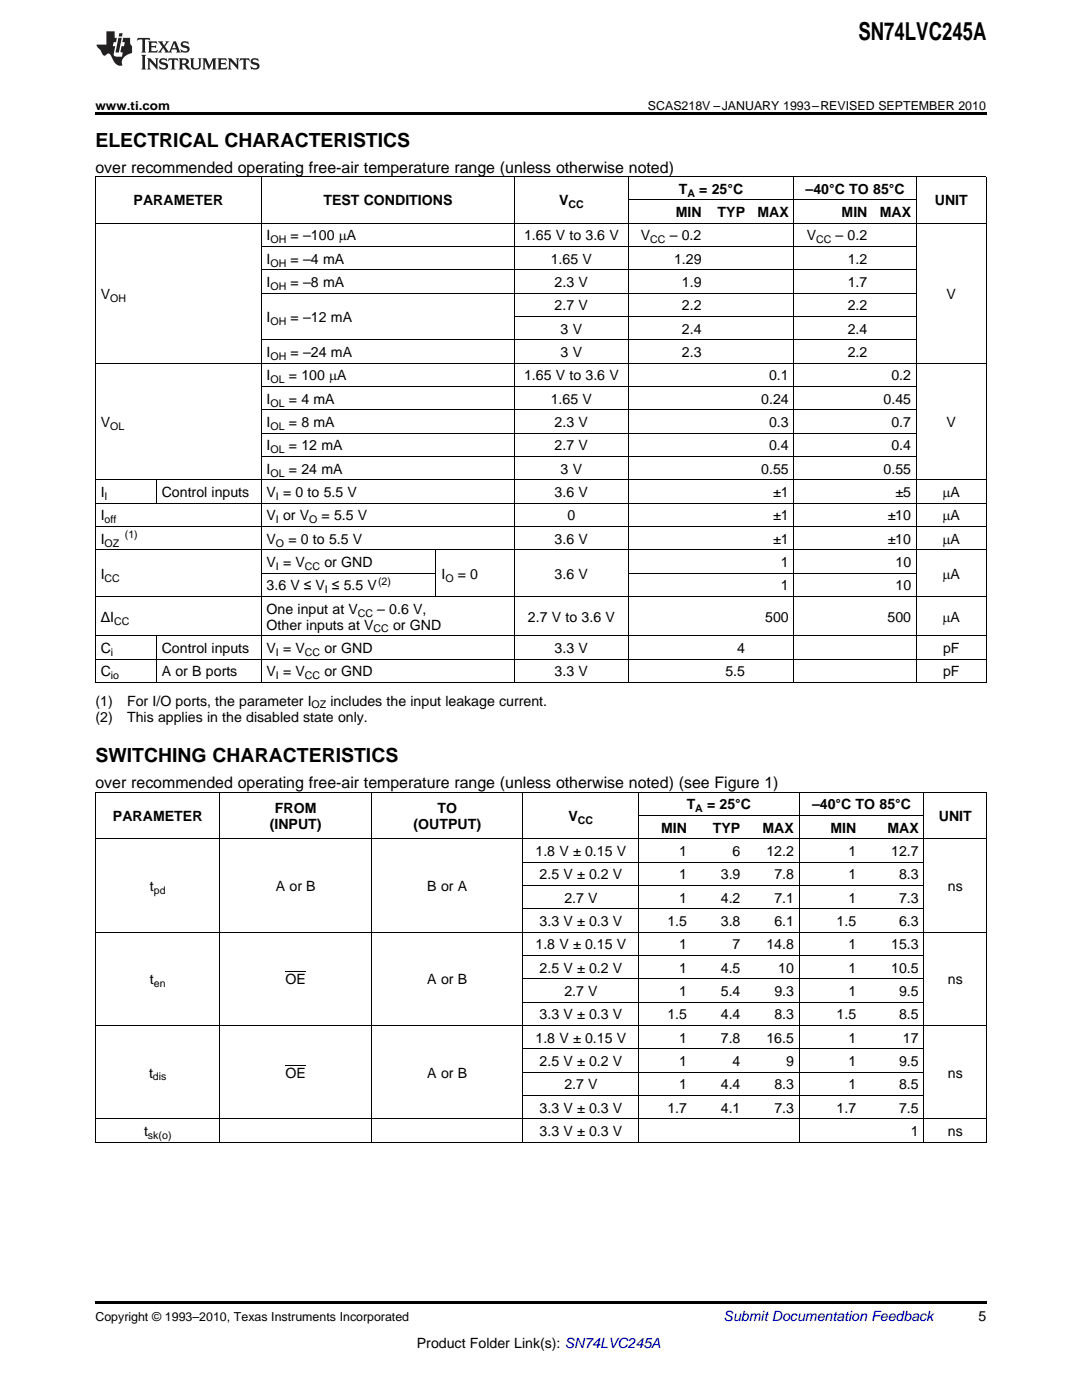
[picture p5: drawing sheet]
<svg xmlns="http://www.w3.org/2000/svg" width="216mm" height="279mm" viewBox="0 0 216 279" stroke-linecap="round" stroke-linejoin="round" font-family="sans-serif">
<defs><g id="words">
<text font-size="4.9" x="171.3" y="7.9">SN74LVC245A</text>
<g font-size="3.9">
<text x="19" y="29.3">ELECTRICAL CHARACTERISTICS</text>
<text x="19" y="152.1">SWITCHING CHARACTERISTICS</text>
</g>
<g font-size="3.2">
<text x="19" y="34.4">over recommended operating free-air temperature range (unless otherwise noted)</text>
<text x="19" y="157.3">over recommended operating free-air temperature range (unless otherwise noted) (see Figure 1)</text>
</g>
<g font-size="2.8">
<text x="26.7" y="41">PARAMETER</text>
<text x="64.5" y="41">TEST CONDITIONS</text>
<text x="111.5" y="41">V</text>
<text x="135.5" y="38.7">T</text>
<text x="139.5" y="38.7">= 25°C</text>
<text x="160.8" y="38.7">–40°C TO 85°C</text>
<text x="186.5" y="41">UNIT</text>
<text x="53.2" y="48">I</text>
<text x="58" y="48">= –100 mA</text>
<text x="104.6" y="48">1.65 V to 3.6 V</text>
<text x="127.9" y="48">V</text>
<text x="133.6" y="48">– 0.2</text>
<text x="134.8" y="43.3">MIN</text>
<text x="143.2" y="43.3">TYP</text>
<text x="151.1" y="43.3">MAX</text>
<text x="161" y="48">V</text>
<text x="166.7" y="48">– 0.2</text>
<text x="167.9" y="43.3">MIN</text>
<text x="175.5" y="43.3">MAX</text>
<text x="53.2" y="52.6">I</text>
<text x="58" y="52.6">= –4 mA</text>
<text x="109.9" y="52.6">1.65 V</text>
<text x="134.5" y="52.6">1.29</text>
<text x="169.2" y="52.6">1.2</text>
<text x="20.1" y="59.6">V</text>
<text x="53.2" y="57.3">I</text>
<text x="58" y="57.3">= –8 mA</text>
<text x="110.7" y="57.3">2.3 V</text>
<text x="136.1" y="57.3">1.9</text>
<text x="169.2" y="57.3">1.7</text>
<text x="188.9" y="59.6">V</text>
<text x="53.2" y="64.3">I</text>
<text x="58" y="64.3">= –12 mA</text>
<text x="110.7" y="61.9">2.7 V</text>
<text x="136.1" y="61.9">2.2</text>
<text x="169.2" y="61.9">2.2</text>
<text x="53.2" y="71.3">I</text>
<text x="58" y="71.3">= –24 mA</text>
<text x="111.9" y="66.6">3 V</text>
<text x="111.9" y="71.3">3 V</text>
<text x="136.1" y="66.6">2.4</text>
<text x="136.1" y="71.3">2.3</text>
<text x="169.2" y="66.6">2.4</text>
<text x="169.2" y="71.3">2.2</text>
<text x="53.2" y="75.9">I</text>
<text x="57.6" y="75.9">= 100 mA</text>
<text x="104.6" y="75.9">1.65 V to 3.6 V</text>
<text x="153.5" y="75.9">0.1</text>
<text x="177.9" y="75.9">0.2</text>
<text x="53.2" y="80.6">I</text>
<text x="57.6" y="80.6">= 4 mA</text>
<text x="109.9" y="80.6">1.65 V</text>
<text x="151.9" y="80.6">0.24</text>
<text x="176.3" y="80.6">0.45</text>
<text x="20.1" y="85.2">V</text>
<text x="53.2" y="85.2">I</text>
<text x="53.2" y="89.9">I</text>
<text x="57.6" y="85.2">= 8 mA</text>
<text x="57.6" y="89.9">= 12 mA</text>
<text x="110.7" y="85.2">2.3 V</text>
<text x="110.7" y="89.9">2.7 V</text>
<text x="153.5" y="85.2">0.3</text>
<text x="153.5" y="89.9">0.4</text>
<text x="177.9" y="85.2">0.7</text>
<text x="177.9" y="89.9">0.4</text>
<text x="188.9" y="85.2">V</text>
<text x="53.2" y="94.5">I</text>
<text x="57.6" y="94.5">= 24 mA</text>
<text x="111.9" y="94.5">3 V</text>
<text x="151.9" y="94.5">0.55</text>
<text x="176.3" y="94.5">0.55</text>
<text x="20.1" y="99.2">I</text>
<text x="32.3" y="99.2">Control inputs</text>
<text x="53.2" y="99.2">V = 0 to 5.5 V</text>
<text x="110.7" y="99.2">3.6 V</text>
<text x="154.3" y="99.2">±1</text>
<text x="178.7" y="99.2">±5</text>
<text x="188.1" y="99.2">mA</text>
<text x="20.1" y="103.9">I</text>
<text x="53.2" y="103.9">V or V</text>
<text x="64.2" y="103.9">= 5.5 V</text>
<text x="113.2" y="103.9">0</text>
<text x="154.3" y="103.9">±1</text>
<text x="177.1" y="103.9">±10</text>
<text x="188.1" y="103.9">mA</text>
<text x="20.1" y="108.5">I</text>
<text x="53.2" y="108.5">V</text>
<text x="53.2" y="113.2">V = V</text>
<text x="57.5" y="108.5">= 0 to 5.5 V</text>
<text x="64.7" y="113.2">or GND</text>
<text x="110.7" y="108.5">3.6 V</text>
<text x="154.3" y="108.5">±1</text>
<text x="155.8" y="113.2">1</text>
<text x="177.1" y="108.5">±10</text>
<text x="178.7" y="113.2">10</text>
<text x="188.1" y="108.5">mA</text>
<text x="20.1" y="115.5">I</text>
<text x="53.2" y="117.8">3.6 V ≤ V ≤ 5.5 V</text>
<text x="88.1" y="115.5">I</text>
<text x="91.3" y="115.5">= 0</text>
<text x="110.7" y="115.5">3.6 V</text>
<text x="155.8" y="117.8">1</text>
<text x="178.7" y="117.8">10</text>
<text x="188.1" y="115.5">mA</text>
<text x="20.1" y="124.1">ΔI</text>
<text x="53.2" y="122.5">One input at V</text>
<text x="53.2" y="125.7">Other inputs at V</text>
<text x="75.3" y="122.5">– 0.6 V,</text>
<text x="78.4" y="125.7">or GND</text>
<text x="105.3" y="124.1">2.7 V to 3.6 V</text>
<text x="152.7" y="124.1">500</text>
<text x="177.1" y="124.1">500</text>
<text x="188.1" y="124.1">mA</text>
<text x="20.1" y="130.3">C</text>
<text x="32.3" y="130.3">Control inputs</text>
<text x="53.2" y="130.3">V = V</text>
<text x="64.7" y="130.3">or GND</text>
<text x="110.7" y="130.3">3.3 V</text>
<text x="147.1" y="130.3">4</text>
<text x="188.2" y="130.3">pF</text>
<text x="20.1" y="135">C</text>
<text x="32.3" y="135">A or B ports</text>
<text x="53.2" y="135">V = V</text>
<text x="64.7" y="135">or GND</text>
<text x="110.7" y="135">3.3 V</text>
<text x="144.7" y="135">5.5</text>
<text x="188.2" y="135">pF</text>
<text x="19" y="140.8">(1)</text>
<text x="25.4" y="140.8">For I/O ports, the parameter I</text>
<text x="65.9" y="140.8">includes the input leakage current.</text>
<text x="19" y="144">(2)</text>
<text x="25.4" y="144">This applies in the disabled state only.</text>
<text x="137" y="161.5">T</text>
<text x="141.1" y="161.5">= 25°C</text>
<text x="162" y="161.5">–40°C TO 85°C</text>
<text x="22.5" y="163.8">PARAMETER</text>
<text x="53.8" y="165.4">(INPUT)</text>
<text x="54.9" y="162.2">FROM</text>
<text x="82.5" y="165.4">(OUTPUT)</text>
<text x="87.3" y="162.2">TO</text>
<text x="113.5" y="163.8">V</text>
<text x="131.9" y="166.2">MIN</text>
<text x="142.2" y="166.2">TYP</text>
<text x="152.2" y="166.2">MAX</text>
<text x="165.7" y="166.2">MIN</text>
<text x="177.1" y="166.2">MAX</text>
<text x="187.3" y="163.8">UNIT</text>
<text x="106.9" y="170.8">1.8 V ± 0.15 V</text>
<text x="135.5" y="170.8">1</text>
<text x="146.2" y="170.8">6</text>
<text x="152.9" y="170.8">12.2</text>
<text x="169.3" y="170.8">1</text>
<text x="177.8" y="170.8">12.7</text>
<text x="29.9" y="177.8">t</text>
<text x="55" y="177.8">A or B</text>
<text x="85.3" y="177.8">B or A</text>
<text x="107.7" y="175.5">2.5 V ± 0.2 V</text>
<text x="135.5" y="175.5">1</text>
<text x="143.8" y="175.5">3.9</text>
<text x="154.5" y="175.5">7.8</text>
<text x="169.3" y="175.5">1</text>
<text x="179.4" y="175.5">8.3</text>
<text x="189.1" y="177.8">ns</text>
<text x="107.7" y="184.8">3.3 V ± 0.3 V</text>
<text x="112.6" y="180.1">2.7 V</text>
<text x="133.2" y="184.8">1.5</text>
<text x="135.5" y="180.1">1</text>
<text x="143.8" y="180.1">4.2</text>
<text x="143.8" y="184.8">3.8</text>
<text x="154.5" y="180.1">7.1</text>
<text x="154.5" y="184.8">6.1</text>
<text x="166.9" y="184.8">1.5</text>
<text x="169.3" y="180.1">1</text>
<text x="179.4" y="180.1">7.3</text>
<text x="179.4" y="184.8">6.3</text>
<text x="106.9" y="189.4">1.8 V ± 0.15 V</text>
<text x="135.5" y="189.4">1</text>
<text x="146.2" y="189.4">7</text>
<text x="152.9" y="189.4">14.8</text>
<text x="169.3" y="189.4">1</text>
<text x="177.8" y="189.4">15.3</text>
<text x="29.9" y="196.4">t</text>
<text x="57" y="196.4">OE</text>
<text x="85.3" y="196.4">A or B</text>
<text x="107.7" y="194.1">2.5 V ± 0.2 V</text>
<text x="135.5" y="194.1">1</text>
<text x="143.8" y="194.1">4.5</text>
<text x="155.3" y="194.1">10</text>
<text x="169.3" y="194.1">1</text>
<text x="177.8" y="194.1">10.5</text>
<text x="189.1" y="196.4">ns</text>
<text x="107.7" y="203.4">3.3 V ± 0.3 V</text>
<text x="112.6" y="198.8">2.7 V</text>
<text x="133.2" y="203.4">1.5</text>
<text x="135.5" y="198.8">1</text>
<text x="143.8" y="198.8">5.4</text>
<text x="143.8" y="203.4">4.4</text>
<text x="154.5" y="198.8">9.3</text>
<text x="154.5" y="203.4">8.3</text>
<text x="166.9" y="203.4">1.5</text>
<text x="169.3" y="198.8">1</text>
<text x="179.4" y="198.8">9.5</text>
<text x="179.4" y="203.4">8.5</text>
<text x="106.9" y="208.1">1.8 V ± 0.15 V</text>
<text x="135.5" y="208.1">1</text>
<text x="143.8" y="208.1">7.8</text>
<text x="152.9" y="208.1">16.5</text>
<text x="169.3" y="208.1">1</text>
<text x="180.2" y="208.1">17</text>
<text x="29.7" y="215.1">t</text>
<text x="57" y="215.1">OE</text>
<text x="85.3" y="215.1">A or B</text>
<text x="107.7" y="212.7">2.5 V ± 0.2 V</text>
<text x="135.5" y="212.7">1</text>
<text x="146.2" y="212.7">4</text>
<text x="156.8" y="212.7">9</text>
<text x="169.3" y="212.7">1</text>
<text x="179.4" y="212.7">9.5</text>
<text x="189.1" y="215.1">ns</text>
<text x="112.6" y="217.4">2.7 V</text>
<text x="135.5" y="217.4">1</text>
<text x="143.8" y="217.4">4.4</text>
<text x="154.5" y="217.4">8.3</text>
<text x="169.3" y="217.4">1</text>
<text x="179.4" y="217.4">8.5</text>
<text x="28.8" y="226.7">t</text>
<text x="107.7" y="222">3.3 V ± 0.3 V</text>
<text x="107.7" y="226.7">3.3 V ± 0.3 V</text>
<text x="133.2" y="222">1.7</text>
<text x="143.8" y="222">4.1</text>
<text x="154.5" y="222">7.3</text>
<text x="166.9" y="222">1.7</text>
<text x="179.4" y="222">7.5</text>
<text x="181.8" y="226.7">1</text>
<text x="189.1" y="226.7">ns</text>
<text x="195.3" y="263.6">5</text>
<text x="83.2" y="269">Product Folder Link(s): SN74LVC245A</text>
</g>
<text font-size="2.8" fill="#0000c8" x="144.4" y="263.6">Submit Documentation Feedback</text>
<g font-size="2.5">
<text x="19" y="21.9">www.ti.com</text>
<text x="129.3" y="21.9">SCAS218V –JANUARY 1993–REVISED SEPTEMBER 2010</text>
<text x="19" y="263.6">Copyright © 1993–2010, Texas Instruments Incorporated</text>
</g>
<g font-size="2.1">
<text x="113.4" y="41.6">CC</text>
<text x="137.2" y="39.2">A</text>
<text x="54" y="48.5">OH</text>
<text x="54" y="53.2">OH</text>
<text x="129.8" y="48.5">CC</text>
<text x="162.8" y="48.5">CC</text>
<text x="54" y="57.9">OH</text>
<text x="22" y="60.2">OH</text>
<text x="54" y="64.8">OH</text>
<text x="54" y="71.8">OH</text>
<text x="54" y="76.5">OL</text>
<text x="54" y="81.1">OL</text>
<text x="22" y="85.8">OL</text>
<text x="54" y="85.8">OL</text>
<text x="54" y="90.5">OL</text>
<text x="54" y="95.1">OL</text>
<text x="20.9" y="99.8">I</text>
<text x="55.1" y="99.8">I</text>
<text x="20.9" y="104.4">off</text>
<text x="24.9" y="107.4">(1)</text>
<text x="55.1" y="104.4">I</text>
<text x="61.7" y="104.4">O</text>
<text x="20.9" y="109.1">OZ</text>
<text x="55.1" y="109.1">O</text>
<text x="55.1" y="113.7">I</text>
<text x="60.9" y="113.7">CC</text>
<text x="20.9" y="116.1">CC</text>
<text x="64.8" y="118.4">I</text>
<text x="75.4" y="116.7">(2)</text>
<text x="88.9" y="116.1">O</text>
<text x="22.8" y="124.6">CC</text>
<text x="71.4" y="123">CC</text>
<text x="22.1" y="130.9">i</text>
<text x="55.1" y="130.9">I</text>
<text x="60.9" y="130.9">CC</text>
<text x="74.5" y="126.2">CC</text>
<text x="22.1" y="135.5">io</text>
<text x="55.1" y="135.5">I</text>
<text x="60.9" y="135.5">CC</text>
<text x="62.2" y="141.4">OZ</text>
<text x="115.3" y="164.4">CC</text>
<text x="138.7" y="162.1">A</text>
<text x="30.7" y="178.4">pd</text>
<text x="30.7" y="197">en</text>
<text x="30.5" y="215.6">dis</text>
<text x="29.5" y="227.3">sk(o)</text>
</g>
</g></defs>
<g fill="#231f20">
<path d="M27.5 7.6l-.1 .5 .4-.2h.6v.1v2.1l-.2 .4h1l-.3-.4v-2.1l.1-.1h.5l.5 .2-.2-.5zM29.5 8.3l.2 .3v1.5l-.2 .4h1.8l.2-.6a1.04 1.04 0 0 1-1.3 .2v-.7h.6l.3 .2v-.6l-.3 .2h-.6v-.6l.8-.1 .4 .3-.2-.5zM31.5 8.3l.9 1.1-.9 1.1h.8l-.2-.2 .5-.7 .4 .7-.2 .2h1.5l-.1-.2 .1-.4h.9l.1 .4-.2 .2h1l-.3-.3-.7-1.9h-.5l-.9 2-.8-1 .9-1h-.8l.1 .3-.3 .5-.4-.6 .2-.2zM34.7 8.6l.4 1h-.7zM36.3 8.4a.63 .63 0 0 0-.2 .7 .63 .63 0 0 0 .6 .4l.6 .2 .1 .2a.75 .75 0 0 1-.7 .4 .75 .75 0 0 1-.6-.5l.1 .7 .1-.1a1.11 1.11 0 0 0 1.5-.6 1.13 1.13 0 0 0-1.2-.8l-.1-.4a1.04 1.04 0 0 1 1.2 .2l-.2-.5-.1 .1-.5-.2zM28.2 10.9l.2 .4v2.2l-.2 .4h1l-.3-.4v-2.2l.3-.4zM29.3 11.6l.3 .4v1.5l-.3 .4h.8l-.2-.4v-1.3l1.5 1.7v-1.9l.2-.4h-.7l.2 .4v.9l-1.1-1.3zM32 11.8a.62 .62 0 0 0-.2 .7 .62 .62 0 0 0 .6 .4l.6 .1 .1 .3a.76 .76 0 0 1-.7 .3 .76 .76 0 0 1-.6-.4l.1 .7 .1-.1a1.11 1.11 0 0 0 1.5-.6 1.13 1.13 0 0 0-1.2-.8l-.1-.4a1.04 1.04 0 0 1 1.2 .2l-.2-.6-.1 .1-.5-.1zM33.7 11.6l-.2 .6a.61 .61 0 0 1 .8-.3v1.6l-.2 .4h.9l-.2-.4v-1.6a.63 .63 0 0 1 .8 .3l-.2-.6zM35.6 11.6l.3 .4v1.5l-.3 .4h1l-.2-.2v-.8l.5 .2a.76 .76 0 0 0 1.2 .7l-1-1a.58 .58 0 0 0 .6-.5 .58 .58 0 0 0-.5-.6zM36.4 11.9h.1a.45 .45 0 0 1 .5 .1 .45 .45 0 0 1 .1 .5l-.7 .2zM37.9 11.6l.2 .2a2.17 2.17 0 0 0 .3 1.9 .99 .99 0 0 0 1.6-.6v-1.1l.2-.4h-.7l.2 .2a1.92 1.92 0 0 1-.2 1.8 .6 .6 0 0 1-.9-.5v-1.1l.2-.4zM40.4 11.6l.2 .4v1.5l-.2 .4h.7l-.2-.4v-1.4l.8 1.8 .8-1.8v1.4l-.2 .4h.9l-.2-.4v-1.5l.2-.4h-.8l-.6 1.5-.6-1.5zM43.4 11.6l.2 .4v1.5l-.2 .4h1.8l.2-.6a1.04 1.04 0 0 1-1.3 .1v-.6h.5l.4 .2v-.6l-.4 .2h-.5v-.7h.8l.3 .3-.1-.6zM45.5 11.6l.2 .4v1.5l-.2 .4h.7l-.2-.4v-1.3l1.5 1.7v-1.9l.2-.4h-.7l.2 .4v.9l-1.1-1.3zM47.9 11.6l-.1 .6a.61 .61 0 0 1 .8-.3v1.6l-.3 .4h1l-.3-.4 .1-1.6a.63 .63 0 0 1 .7 .3l-.1-.6zM50.2 11.8a.62 .62 0 0 0-.2 .7 .62 .62 0 0 0 .6 .4l.6 .1 .2 .3a.76 .76 0 0 1-.8 .3 .76 .76 0 0 1-.6-.4l.1 .7 .2-.1a1.11 1.11 0 0 0 1.5-.6 1.13 1.13 0 0 0-1.3-.8l-.1-.4a1.04 1.04 0 0 1 1.2 .2l-.1-.6-.2 .1-.5-.1z"/>
<path d="M21.2 6.3v2.6h-1.9l.1 .4 .7 .9a.91 .91 0 0 0 1 .8 .56 .56 0 0 1 .5-.3 .56 .56 0 0 1 .5 .3l.4 .8a1.53 1.53 0 0 0 1.9 1.2 1.54 1.54 0 0 1 1-2.1l.9-.3v-1.4a1.52 1.52 0 0 1-.3-1.6h-1.4l-.2 .8h.5l-.2 .8h-.4l-.2 1v.2l.4 .1-.2 .8a1.93 1.93 0 0 1-1.6-.3l.3-1.8h-.5l.2-.8h.4l.2-.8h-.4v-1.3zM23.6 7.6l-.6 2.9h.7l.6-2.9zM23.8 6.6l-.1 .7h.6l.2-.7z"/>
</g>
<path d="M19 22.5h177.8v.5h-177.8zM19 259.7h177.8v.5h-177.8z" fill="#000"/>
<g fill="none" stroke="#000" stroke-width=".2">
<path d="M19 35.2h177.8M19.1 35.3v100.9M52.1 35.3v100.9M102.6 35.3v100.9M125.3 35.3v100.9M125.4 39.9h57.4M158.4 35.3v100.9M182.8 35.3v100.9M196.8 35.3v100.9M19 44.5h177.8M52.1 58.5h130.8M52.1 53.9h130.8"/>
<path d="M52.1 49.2h130.8M19 72.5h177.8M52.1 77.1h130.8M52.1 67.8h130.8M102.7 63.2h80.2M19 95.8h177.8M31.2 95.8v4.7M52.1 91.1h130.8M52.1 86.4h130.8M52.1 81.8h130.8M19 119h177.8M19 109.7h177.8"/>
<path d="M19 105.1h177.8M19 100.4h177.8M52.1 114.4h34.9M87 109.8v9.3M125.4 114.4h57.5M19 136.2h177.8M19 131.5h177.8M19 126.9h177.8M31.2 126.9v9.3M19 158.1h177.8M19.1 158.1v69.9M43.9 158.1v69.9"/>
<path d="M74.1 158.1v69.9M104.3 158.1v69.9M127.4 158.1v69.9M159.4 158.1v69.9M184.3 158.1v69.9M196.8 158.1v69.9M19 167.4h177.8M104.4 176.7h80M104.4 172h80M127.5 162.7h56.9M19 186h177.8M57 193.9h4"/>
<path d="M104.4 200h80M104.4 195.3h80M104.4 190.7h80M104.4 181.3h80M19 204.6h177.8M57 212.6h4M104.4 218.6h80M104.4 213.9h80M104.4 209.3h80M19 227.9h177.8M19 223.3h177.8"/>
</g>
<use href="#words"/>
</svg>
